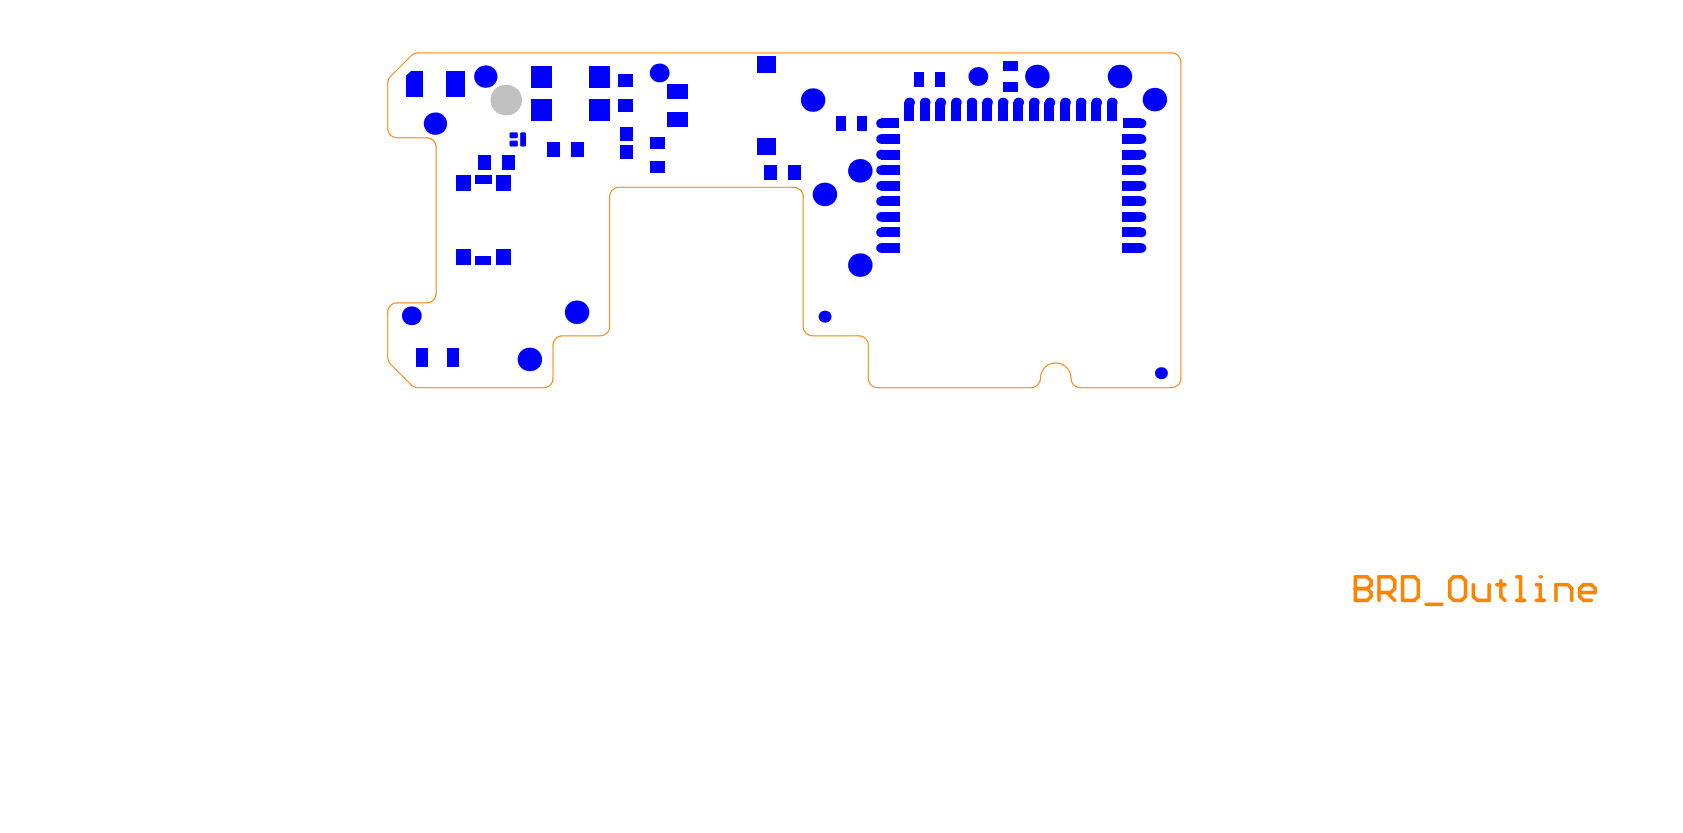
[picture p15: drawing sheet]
<svg xmlns="http://www.w3.org/2000/svg" width="237mm" height="117mm" viewBox="0 0 237 117" stroke-linecap="round" stroke-linejoin="round" font-family="sans-serif">
<path d="M55.1 10.8l2.9-2.9 .6-.4h.4h106.3a1.33 1.33 0 0 1 1.3 1.3v44.5a1.33 1.33 0 0 1-1.3 1.4h-12.9a1.33 1.33 0 0 1-1.3-1.4 2.19 2.19 0 0 0-2.3-2.1 2.19 2.19 0 0 0-2.1 2.4 1.33 1.33 0 0 1-1.3 1.1h-21.6a1.33 1.33 0 0 1-1.3-1.4v-4.6a1.33 1.33 0 0 0-1.3-1.3h-6.6a1.33 1.33 0 0 1-1.3-1.4v-18.3a1.33 1.33 0 0 0-1.3-1.3h-24.7a1.33 1.33 0 0 0-1.3 1.3v18.3a1.33 1.33 0 0 1-1.3 1.4h-5.4a1.33 1.33 0 0 0-1.3 1.3v4.6a1.33 1.33 0 0 1-1.3 1.4h-17.7l-.7-.2-3.2-3.1-.4-.6v-6.8a1.33 1.33 0 0 1 1.3-1.3h4.2a1.33 1.33 0 0 0 1.3-1.3v-20.6a1.33 1.33 0 0 0-1.3-1.4h-4.2a1.33 1.33 0 0 1-1.3-1.3v-6.4l.2-.6z" fill="none" stroke="#fd8300" stroke-width=".14"/>
<path d="M191.2 81.3v3.4h1.7l.5-.6v-.5l-.5-.6h-1.7" fill="none" stroke="#fd8300" stroke-width=".5"/>
<circle cx="191.2" cy="83" r=".25" fill="#fd8300"/>
<g fill="none" stroke="#fd8300" stroke-width=".5">
<path d="M191.2 81.3h1.7l.5 .6v.6l-.5 .5h-1.7M194.5 83.6h1.7l.6-.6v-1.1l-.6-.6h-1.7v3.4M195.6 83.6l1.2 1.1M197.9 81.3h1.6l.6 .6v2.2l-.6 .6h-1.6zM201.2 85.2h2.2M204.5 81.9l.6-.6h1.1l.5 .6v2.2l-.5 .6h-1.1l-.6-.6zM207.8 82.5v1.6l.6 .6h1.7v-2.2M211.2 82.5h1.1M211.7 81.9v2.2l.6 .6M214 81.3h.5v3.4M214 84.7h1.1M216.7 84.7h1.1"/>
<path d="M216.7 82.5h.6v2.2"/>
</g>
<circle cx="217.3" cy="81.3" r=".25" fill="#fd8300"/>
<path d="M219.5 84.7v-2.2h1.7l.5 .5v1.7M222.8 83.6h2.2v-.6l-.5-.5h-1.1l-.6 .5v1.1l.6 .6h1.1" fill="none" stroke="#fd8300" stroke-width=".5"/>
<circle cx="71.3" cy="14.1" r="2.16" fill="#c0c0c0"/>
<g fill="#00f">
<path d="M58.6 49h1.7v2.7h-1.7z" fill-rule="evenodd"/>
<path d="M58 10h1.7v.7h-1.7z" fill-rule="evenodd"/>
<path d="M57.3 10.6l.7-.6 .4 .5-.6 .6z" fill-rule="evenodd"/>
<path d="M67.1 36.2h2.2v1.2h-2.2z" fill-rule="evenodd"/>
<path d="M64.4 35.2h2v2.2h-2z" fill-rule="evenodd"/>
<path d="M67.5 21.9h1.7v2h-1.7z" fill-rule="evenodd"/>
<path d="M70 35.2h2v2.2h-2z" fill-rule="evenodd"/>
<path d="M73.6 18.7h.4l.2 .2v1.6l-.2 .2h-.4l-.2-.2v-1.6z" fill-rule="evenodd"/>
<path d="M71.9 18.9l.2-.2h.7l.2 .2v.4l-.2 .2h-.7l-.2-.2z" fill-rule="evenodd"/>
<path d="M71.9 20l.2-.2h.7l.2 .2v.5l-.2 .2h-.7l-.2-.2z" fill-rule="evenodd"/>
<path d="M70.9 21.9h1.7v2h-1.7z" fill-rule="evenodd"/>
<path d="M80.7 20h1.7v2.1h-1.7z" fill-rule="evenodd"/>
<path d="M77.3 20h1.7v2.1h-1.7z" fill-rule="evenodd"/>
<path d="M87.6 20.5h1.7v1.9h-1.7z" fill-rule="evenodd"/>
<path d="M87.2 13.9h2.1v1.8h-2.1z" fill-rule="evenodd"/>
<path d="M91.7 22.7h2v1.6h-2z" fill-rule="evenodd"/>
<path d="M91.7 19.3h2v1.7h-2z" fill-rule="evenodd"/>
<path d="M106.8 19.5h2.7v2.3h-2.7z" fill-rule="evenodd"/>
<path d="M106.8 7.9h2.7v2.3h-2.7z" fill-rule="evenodd"/>
<path d="M124.3 34.3h2.6v1.3h-2.6z" fill-rule="evenodd"/>
<path d="M124.3 32.1h2.6v1.4h-2.6z" fill-rule="evenodd"/>
<path d="M124.3 29.9h2.6v1.4h-2.6z" fill-rule="evenodd"/>
<path d="M124.3 27.7h2.6v1.4h-2.6z" fill-rule="evenodd"/>
<path d="M124.3 25.5h2.6v1.4h-2.6z" fill-rule="evenodd"/>
<path d="M124.3 23.3h2.6v1.4h-2.6z" fill-rule="evenodd"/>
<path d="M124.3 21.1h2.6v1.4h-2.6z" fill-rule="evenodd"/>
<path d="M124.3 18.9h2.6v1.4h-2.6z" fill-rule="evenodd"/>
<path d="M127.6 14.5h1.3v2.6h-1.3z" fill-rule="evenodd"/>
<path d="M124.3 16.7h2.4v1.4h-2.4z" fill-rule="evenodd"/>
<path d="M132 14.5h1.3v2.6h-1.3z" fill-rule="evenodd"/>
<path d="M134.2 14.5h1.3v2.6h-1.3z" fill-rule="evenodd"/>
<path d="M138.6 14.5h1.3v2.6h-1.3z" fill-rule="evenodd"/>
<path d="M140.8 14.5h1.3v2.6h-1.3z" fill-rule="evenodd"/>
<path d="M141.6 8.6h2v1.4h-2z" fill-rule="evenodd"/>
<path d="M145.2 14.5h1.3v2.6h-1.3z" fill-rule="evenodd"/>
<path d="M147.4 14.5h1.3v2.6h-1.3z" fill-rule="evenodd"/>
<path d="M151.8 14.5h1.3v2.6h-1.3z" fill-rule="evenodd"/>
<path d="M154 14.5h1.3v2.6h-1.3z" fill-rule="evenodd"/>
<path d="M156.2 14.5h1.3v2.6h-1.3z" fill-rule="evenodd"/>
<path d="M158.3 32.1h2.6v1.4h-2.6z" fill-rule="evenodd"/>
<path d="M158.3 34.3h2.6v1.3h-2.6z" fill-rule="evenodd"/>
<path d="M158.3 25.5h2.6v1.4h-2.6z" fill-rule="evenodd"/>
<path d="M158.3 27.7h2.6v1.4h-2.6z" fill-rule="evenodd"/>
<path d="M158.3 29.9h2.6v1.4h-2.6z" fill-rule="evenodd"/>
<path d="M158.3 18.9h2.6v1.4h-2.6z" fill-rule="evenodd"/>
<path d="M158.3 21.1h2.6v1.4h-2.6z" fill-rule="evenodd"/>
<path d="M158.3 23.3h2.6v1.4h-2.6z" fill-rule="evenodd"/>
<path d="M158.5 16.7h2.4v1.4h-2.4z" fill-rule="evenodd"/>
<path d="M57.3 10.6h2.4v3h-2.4z" fill-rule="evenodd"/>
<path d="M67 24.7h2.4v1.2h-2.4z" fill-rule="evenodd"/>
<path d="M64.4 24.7h2v2.2h-2z" fill-rule="evenodd"/>
<path d="M70 24.7h2v2.2h-2z" fill-rule="evenodd"/>
<path d="M87.6 17.9h1.7v1.9h-1.7z" fill-rule="evenodd"/>
<path d="M87.2 10.6h2.1v1.7h-2.1z" fill-rule="evenodd"/>
<path d="M107.8 23.2h1.7v2.1h-1.7z" fill-rule="evenodd"/>
<path d="M111.2 23.2h1.7v2.1h-1.7z" fill-rule="evenodd"/>
<path d="M120.9 16.4h1.4v2h-1.4z" fill-rule="evenodd"/>
<path d="M117.9 16.4h1.4v2h-1.4z" fill-rule="evenodd"/>
<path d="M129 10.2h1.3v2h-1.3z" fill-rule="evenodd"/>
<path d="M132 10.2h1.3v2h-1.3z" fill-rule="evenodd"/>
<path d="M141.6 11.6h2v1.3h-2z" fill-rule="evenodd"/>
<path d="M63.1 49h1.7v2.7h-1.7z" fill-rule="evenodd"/>
<path d="M83.2 14h2.9v3h-2.9z" fill-rule="evenodd"/>
<path d="M74.9 14h2.9v3h-2.9z" fill-rule="evenodd"/>
<path d="M94.2 15.8h2.8v2h-2.8z" fill-rule="evenodd"/>
<path d="M129.8 14.5h1.3v2.6h-1.3z" fill-rule="evenodd"/>
<path d="M136.4 14.5h1.3v2.6h-1.3z" fill-rule="evenodd"/>
<path d="M143 14.5h1.3v2.6h-1.3z" fill-rule="evenodd"/>
<path d="M149.6 14.5h1.3v2.6h-1.3z" fill-rule="evenodd"/>
<path d="M63 10h2.7v3.6h-2.7z" fill-rule="evenodd"/>
<path d="M74.9 9.3h2.9v3h-2.9z" fill-rule="evenodd"/>
<path d="M83.2 9.3h2.9v3h-2.9z" fill-rule="evenodd"/>
<path d="M94.2 11.9h2.8v1.9h-2.8z" fill-rule="evenodd"/>
</g>
<g fill="#00f">
<path d="M74 18.7v.2zM74 18.7l.2 .2h-.2z"/>
<path d="M73.4 18.9h.2zM73.4 18.7h.2v.2h-.2z"/>
<path d="M73.6 20.5v.2zM73.4 20.5h.2v.2z"/>
<path d="M74 20.5h.2zM74 20.5h.2l-.2 .2z"/>
<path d="M72.8 19.3h.2zM72.8 19.3h.2l-.2 .2z"/>
<path d="M72.8 18.7v.2zM72.8 18.7l.2 .2h-.2z"/>
<path d="M71.9 18.9h.2zM71.9 18.7h.2v.2h-.2z"/>
<path d="M72.1 19.3v.2zM71.9 19.3h.2v.2z"/>
<path d="M72.8 20.5h.2zM72.8 20.5h.2l-.2 .2z"/>
<path d="M72.8 19.8v.2zM72.8 19.8l.2 .2h-.2z"/>
<path d="M71.9 20h.2zM71.9 19.9l.2-.1v.2h-.2z"/>
<path d="M72.1 20.5v.2zM71.9 20.5h.2v.2z"/>
<circle cx="93" cy="10.3" r="1.33"/>
<circle cx="114.6" cy="14.1" r="1.66"/>
<circle cx="128.3" cy="14.5" r=".67"/>
<circle cx="132.7" cy="14.5" r=".67"/>
<circle cx="134.9" cy="14.5" r=".67"/>
<circle cx="139.3" cy="14.5" r=".67"/>
<circle cx="141.4" cy="14.5" r=".67"/>
<circle cx="145.8" cy="14.5" r=".67"/>
<circle cx="148" cy="14.5" r=".67"/>
<circle cx="152.4" cy="14.5" r=".67"/>
<circle cx="154.6" cy="14.5" r=".67"/>
<circle cx="156.8" cy="14.5" r=".67"/>
<circle cx="160.9" cy="32.8" r=".67"/>
<circle cx="160.9" cy="35" r=".67"/>
<circle cx="160.9" cy="26.2" r=".67"/>
<circle cx="160.9" cy="28.4" r=".67"/>
<circle cx="160.9" cy="30.6" r=".67"/>
<circle cx="160.9" cy="19.6" r=".67"/>
<circle cx="160.9" cy="21.8" r=".67"/>
<circle cx="160.9" cy="24" r=".67"/>
<circle cx="160.9" cy="17.4" r=".67"/>
<circle cx="162.9" cy="14" r="1.66"/>
<circle cx="58" cy="44.5" r="1.33"/>
<circle cx="61.4" cy="17.4" r="1.58"/>
<circle cx="74.7" cy="50.7" r="1.66"/>
<circle cx="81.3" cy="44" r="1.66"/>
<circle cx="121.3" cy="37.4" r="1.66"/>
<circle cx="121.3" cy="24.1" r="1.66"/>
<circle cx="146.3" cy="10.8" r="1.66"/>
<circle cx="116.3" cy="27.4" r="1.66"/>
<circle cx="124.3" cy="35" r=".67"/>
<circle cx="124.3" cy="32.8" r=".67"/>
<circle cx="124.3" cy="30.6" r=".67"/>
<circle cx="124.3" cy="28.4" r=".67"/>
<circle cx="124.3" cy="26.2" r=".67"/>
<circle cx="124.3" cy="24" r=".67"/>
<circle cx="124.3" cy="21.8" r=".67"/>
<circle cx="124.3" cy="19.6" r=".67"/>
<circle cx="130.5" cy="14.5" r=".67"/>
<circle cx="137.1" cy="14.5" r=".67"/>
<circle cx="143.6" cy="14.5" r=".67"/>
<circle cx="124.3" cy="17.4" r=".67"/>
<circle cx="150.2" cy="14.5" r=".67"/>
<circle cx="68.5" cy="10.8" r="1.58"/>
<circle cx="116.3" cy="44.7" r=".84"/>
<circle cx="137.9" cy="10.8" r="1.33"/>
<circle cx="163.8" cy="52.6" r=".84"/>
<circle cx="157.9" cy="10.8" r="1.66"/>
</g>
</svg>
